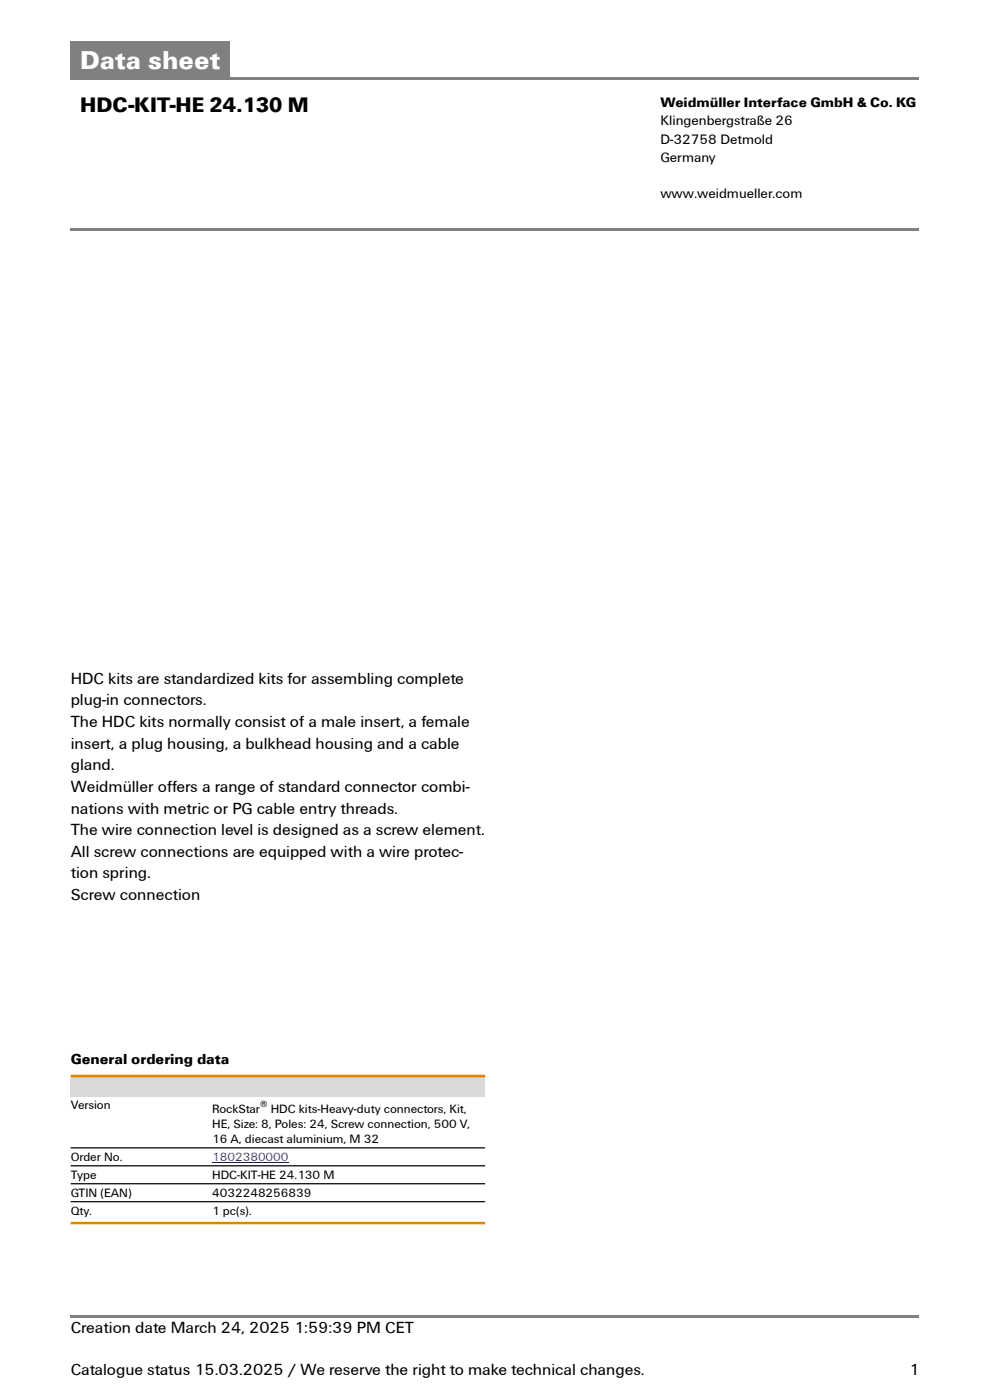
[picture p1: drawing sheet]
<svg xmlns="http://www.w3.org/2000/svg" width="210mm" height="297mm" viewBox="0 0 210 297" stroke-linecap="round" stroke-linejoin="round" font-family="sans-serif">
<defs><g id="words">
<text font-size="5.6" fill="#fff" x="17" y="14.7">Data sheet</text>
<text font-size="4.6" x="17" y="23.8">HDC-KIT-HE 24.130 M</text>
<g font-size="3.5">
<text x="15" y="145.1">HDC kits are standardized kits for assembling complete</text>
<text x="15" y="149.7">plug-in connectors.</text>
<text x="15" y="154.2">The HDC kits normally consist of a male insert, a female</text>
<text x="15" y="158.8">insert, a plug housing, a bulkhead housing and a cable</text>
<text x="15" y="163.4">gland.</text>
<text x="15" y="168">Weidmüller offers a range of standard connector combi-</text>
<text x="15" y="172.6">nations with metric or PG cable entry threads.</text>
<text x="15" y="177.2">The wire connection level is designed as a screw element.</text>
<text x="15" y="181.8">All screw connections are equipped with a wire protec-</text>
<text x="15" y="186.3">tion spring.</text>
<text x="15" y="190.9">Screw connection</text>
<text x="15" y="282.7">Creation date March 24, 2025 1:59:39 PM CET</text>
<text x="15" y="291.7">Catalogue status 15.03.2025 / We reserve the right to make technical changes.</text>
<text x="192.8" y="291.7">1</text>
</g>
<text font-size="3.2" x="15" y="225.8">General ordering data</text>
<g font-size="3">
<text x="140.1" y="22.7">Weidmüller Interface GmbH &amp; Co. KG</text>
<text x="140.1" y="26.6">Klingenbergstraße 26</text>
<text x="140.1" y="30.4">D-32758 Detmold</text>
<text x="140.1" y="34.3">Germany</text>
<text x="140.1" y="42.1">www.weidmueller.com</text>
</g>
<g font-size="2.6">
<text x="15" y="235.4">Version</text>
<text x="45" y="236.1">RockStar</text>
<text x="45" y="239.3">HE, Size: 8, Poles: 24, Screw connection, 500 V,</text>
<text x="57.4" y="236.1">HDC kits-Heavy-duty connectors, Kit,</text>
<text x="45" y="242.5">16 A, diecast aluminium, M 32</text>
<text x="15" y="246.3">Order No.</text>
<text x="15" y="250.2">Type</text>
<text x="45" y="250.2">HDC-KIT-HE 24.130 M</text>
<text x="15" y="254">GTIN (EAN)</text>
<text x="15" y="257.8">Qty.</text>
<text x="45" y="254">4032248256839</text>
<text x="45" y="257.8">1 pc(s).</text>
</g>
<text font-size="2.6" fill="#00f" x="45" y="246.3">1802380000</text>
<text font-size="2" x="55.2" y="234.9">®</text>
</g></defs>
<g fill="#808080">
<path d="M15 8.8h33.7v7.6h-33.7z"/>
<path d="M15 16.5h180v.5h-180z"/>
<path d="M15 279h180v.5h-180z"/>
<path d="M15 48.5h180v.5h-180z"/>
</g>
<path d="M15 228.3h87.9" fill="none" stroke="#e18200" stroke-width=".6"/>
<path d="M15 228.6h87.9v4h-87.9z" fill="#d9d9d9"/>
<path d="M15 243.5h87.9M15 247.3h87.9M15 251.1h87.9M15 255h87.9" fill="none" stroke="#000" stroke-width=".21"/>
<path d="M45 246.6h16.2" fill="none" stroke="#00f" stroke-width=".21"/>
<path d="M15 259.5h87.9" fill="none" stroke="#e18200" stroke-width=".53"/>
<use href="#words"/>
</svg>
